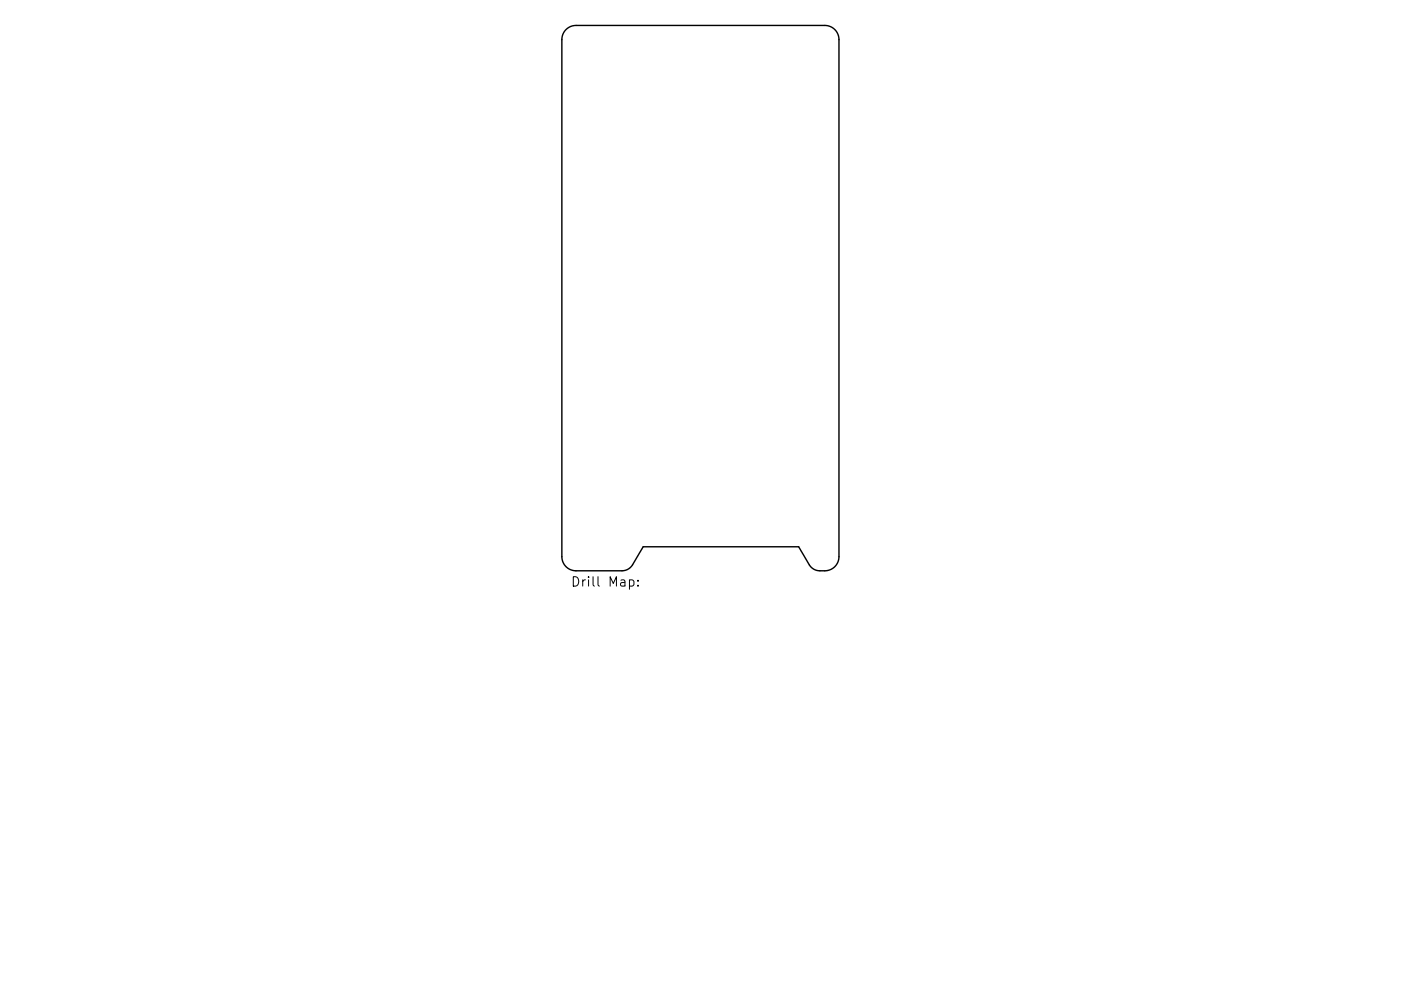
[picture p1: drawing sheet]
<svg xmlns="http://www.w3.org/2000/svg" width="297mm" height="210mm" viewBox="0 0 297 210" stroke-linecap="round" stroke-linejoin="round" font-family="sans-serif">
<defs><g id="words">
<text font-size="2.8" x="121" y="124.5">Drill Map:</text>
</g></defs>
<path d="M120 6.3a3 3 0 0 1 2.1-.9h52.8a3 3 0 0 1 3 3v109.7a3 3 0 0 1-3 3l-1.7-.1-1.2-.6-2.7-4.4h-32.9l-2.4 4-.6 .6-.6 .3-.9 .2h-9.8a3 3 0 0 1-3-3v-109.7a3 3 0 0 1 .9-2.1z" fill="none" stroke="#000" stroke-width=".3"/>
<path d="M133.5 123.1l.5-.1 .4 .4v.6l-.2 .3h-.7M135.3 124.2v.2M135.3 123.1v.2" fill="none" stroke="#000" stroke-width=".21"/>
<use href="#words"/>
</svg>
